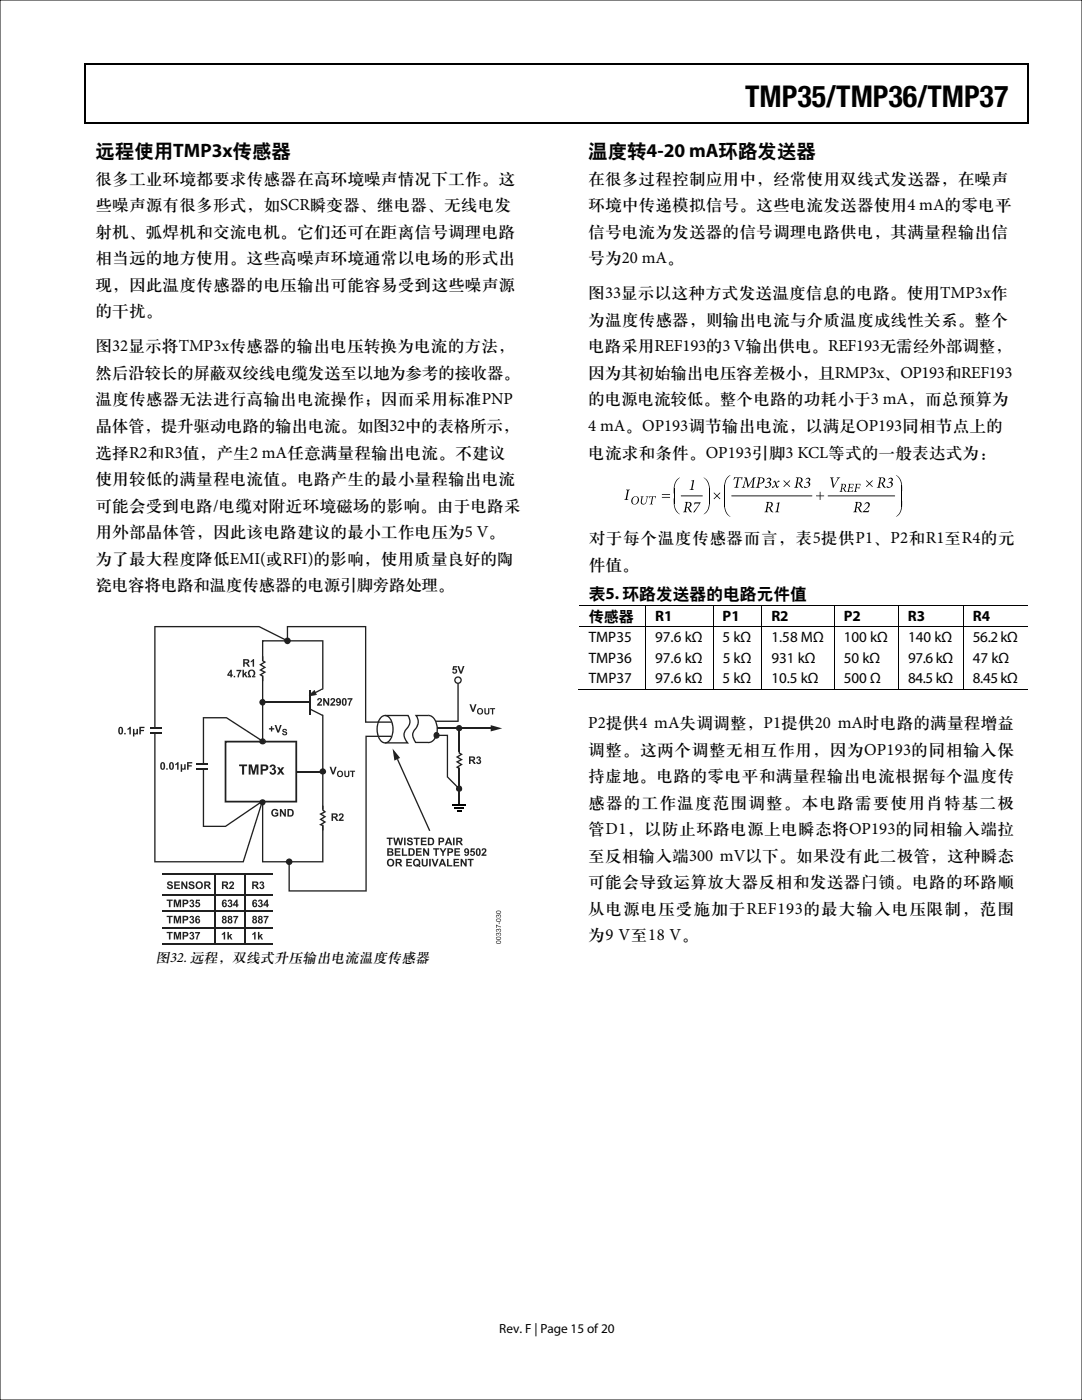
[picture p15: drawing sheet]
<svg xmlns="http://www.w3.org/2000/svg" width="216mm" height="279mm" viewBox="0 0 216 279" stroke-linecap="round" stroke-linejoin="round" font-family="sans-serif">
<defs><g id="words">
<text font-size="6" x="148.7" y="21.3">TMP35/TMP36/TMP37</text>
<g font-size="3.9" fill="#090103">
<text x="19" y="31.3">远程使用TMP3x传感器</text>
<text x="117.4" y="31.3">温度转4-20 mA环路发送器</text>
</g>
<g font-size="3.4" fill="#090103">
<text x="19" y="36.6">很多工业环境都要求传感器在高环境噪声情况下工作。这</text>
<text x="19" y="41.9">些噪声源有很多形式，如SCR瞬变器、继电器、无线电发</text>
<text x="117.4" y="36.6">在很多过程控制应用中，经常使用双线式发送器，在噪声</text>
<text x="117.4" y="41.9">环境中传递模拟信号。这些电流发送器使用4 mA的零电平</text>
<text x="19" y="47.2">射机、弧焊机和交流电机。它们还可在距离信号调理电路</text>
<text x="117.4" y="47.2">信号电流为发送器的信号调理电路供电，其满量程输出信</text>
<text x="19" y="52.5">相当远的地方使用。这些高噪声环境通常以电场的形式出</text>
<text x="117.4" y="52.5">号为20 mA。</text>
<text x="19" y="57.8">现，因此温度传感器的电压输出可能容易受到这些噪声源</text>
<text x="117.4" y="59.6">图33显示以这种方式发送温度信息的电路。使用TMP3x作</text>
<text x="19" y="63.1">的干扰。</text>
<text x="117.4" y="64.8">为温度传感器，则输出电流与介质温度成线性关系。整个</text>
<text x="19" y="70.1">图32显示将TMP3x传感器的输出电压转换为电流的方法，</text>
<text x="117.4" y="70.1">电路采用REF193的3 V输出供电。REF193无需经外部调整，</text>
<text x="19" y="75.4">然后沿较长的屏蔽双绞线电缆发送至以地为参考的接收器。</text>
<text x="117.4" y="75.4">因为其初始输出电压容差极小，且RMP3x、OP193和REF193</text>
<text x="19" y="80.7">温度传感器无法进行高输出电流操作；因而采用标准PNP</text>
<text x="117.4" y="80.7">的电源电流较低。整个电路的功耗小于3 mA，而总预算为</text>
<text x="19" y="86">晶体管，提升驱动电路的输出电流。如图32中的表格所示，</text>
<text x="117.4" y="86">4 mA。OP193调节输出电流，以满足OP193同相节点上的</text>
<text x="19" y="91.3">选择R2和R3值，产生2 mA任意满量程输出电流。不建议</text>
<text x="117.4" y="91.3">电流求和条件。OP193引脚3 KCL等式的一般表达式为：</text>
<text x="19" y="96.6">使用较低的满量程电流值。电路产生的最小量程输出电流</text>
<text x="19" y="101.9">可能会受到电路/电缆对附近环境磁场的影响。由于电路采</text>
<text x="19" y="107.2">用外部晶体管，因此该电路建议的最小工作电压为5 V。</text>
<text x="19" y="112.5">为了最大程度降低EMI(或RFI)的影响，使用质量良好的陶</text>
<text x="117.5" y="108.4">对于每个温度传感器而言，表5提供P1、P2和R1至R4的元</text>
<text x="117.5" y="113.7">件值。</text>
<text x="19" y="117.8">瓷电容将电路和温度传感器的电源引脚旁路处理。</text>
<text x="117.4" y="145.3">P2提供4 mA失调调整，P1提供20 mA时电路的满量程增益</text>
<text x="117.4" y="150.6">调整。这两个调整无相互作用，因为OP193的同相输入保</text>
<text x="117.4" y="155.9">持虚地。电路的零电平和满量程输出电流根据每个温度传</text>
<text x="117.4" y="161.2">感器的工作温度范围调整。本电路需要使用肖特基二极</text>
<text x="117.4" y="166.5">管D1，以防止环路电源上电瞬态将OP193的同相输入端拉</text>
<text x="117.4" y="171.8">至反相输入端300 mV以下。如果没有此二极管，这种瞬态</text>
<text x="117.4" y="177.1">可能会导致运算放大器反相和发送器闩锁。电路的环路顺</text>
<text x="117.4" y="182.4">从电源电压受施加于REF193的最大输入电压限制，范围</text>
<text x="117.4" y="187.7">为9 V至18 V。</text>
</g>
<text font-size="3.3" x="117.5" y="119.5">表5. 环路发送器的电路元件值</text>
<g font-size="3">
<text x="117.5" y="123.9">传感器</text>
<text x="130.7" y="123.9">R1</text>
<text x="144.2" y="123.9">P1</text>
<text x="153.9" y="123.9">R2</text>
<text x="168.4" y="123.9">P2</text>
<text x="181.2" y="123.9">R3</text>
<text x="194.1" y="123.9">R4</text>
<text x="117.5" y="128.2">TMP35</text>
<text x="130.7" y="128.2">97.6 kΩ</text>
<text x="144.2" y="128.2">5 kΩ</text>
<text x="153.9" y="128.2">1.58 MΩ</text>
<text x="168.4" y="128.2">100 kΩ</text>
<text x="181.2" y="128.2">140 kΩ</text>
<text x="194.1" y="128.2">56.2 kΩ</text>
<text x="117.5" y="132.3">TMP36</text>
<text x="117.5" y="136.4">TMP37</text>
<text x="130.7" y="136.4">97.6 kΩ</text>
<text x="130.7" y="132.3">97.6 kΩ</text>
<text x="144.2" y="136.4">5 kΩ</text>
<text x="144.2" y="132.3">5 kΩ</text>
<text x="153.9" y="136.4">10.5 kΩ</text>
<text x="153.9" y="132.3">931 kΩ</text>
<text x="168.4" y="136.4">500 Ω</text>
<text x="168.4" y="132.3">50 kΩ</text>
<text x="181.2" y="136.4">84.5 kΩ</text>
<text x="181.2" y="132.3">97.6 kΩ</text>
<text x="194.1" y="136.4">8.45 kΩ</text>
<text x="194.1" y="132.3">47 kΩ</text>
</g>
<text font-size="2.9" x="31.1" y="191.9">图32. 远程，双线式升压输出电流温度传感器</text>
<text font-size="2.6" x="99.6" y="266">Rev. F | Page 15 of 20</text>
</g></defs>
<g fill="#000">
<path d="M16.9 12.7h.2v1h-.2zM205.1 12.7h.2v1h-.2zM205.1 12.7h.2v.3h-.2zM82.3 24.4h.2v.3h-.2zM205.1 24.4h.2v.3h-.2zM124.9 97.7h.8l-.3 .2-.3 1.5v.2l.3 .2h-.9l.3-.2 .3-1.5 .1-.2zM135.1 95.7l.6-.4a2.61 2.61 0 0 0-1.1 2.3v.9h-.2a3.6 3.6 0 0 1 .7-2.8zM135.9 98.9l4.3 .1-4.3 .1zM137.9 95.9l.6-.1-.3 1.8 .3 .2h-.9l.3-.2 .3-1.4v-.2zM141.5 99.5h.1a3.6 3.6 0 0 1-.6 2.8l-.6 .3a2.6 2.6 0 0 0 1.1-2.3zM140.4 95.3a2.23 2.23 0 0 1 1.2 2.4v.8h-.1a3.1 3.1 0 0 0-1.1-3.2zM142.4 98.4l.1-.1 .6 .6 .5-.6 .1 .1-.5 .6 .5 .5-.1 .1-.5-.5-.6 .5-.1-.1 .6-.5z"/>
<path d="M145.2 95.2l.6-.4a2.61 2.61 0 0 0-1.1 2.4v.8h-.2a3.6 3.6 0 0 1 .7-2.8zM145.9 98.9l16.2 .1-16.1 .1zM156.4 95.8l.6 .6 .6-.6 .1 .2-.6 .5 .6 .6-.1 .1-.6-.6-.6 .6-.1-.1 .6-.6-.6-.5zM163.6 98.1h.1v.8h.8v.1h-.8v.8h-.1v-.8h-.8v-.1h.8zM165.2 98.9l13.4 .1-13.4 .1zM172.9 95.8l.6 .6 .6-.6 .1 .2-.6 .5 .6 .6-.1 .1-.6-.6-.6 .6-.1-.1 .6-.6-.6-.5zM179.9 100h.1a3.6 3.6 0 0 1-.7 2.8l-.5 .3a2.6 2.6 0 0 0 1.1-2.3zM178.8 94.8a2.23 2.23 0 0 1 1.2 2.4v.8h-.1a3.1 3.1 0 0 0-1.1-3.2zM134.4 99.5h.2a3.1 3.1 0 0 0 1.1 3.1 2.23 2.23 0 0 1-1.3-2.3zM144.5 100h.2a3.1 3.1 0 0 0 1.1 3.1 2.23 2.23 0 0 1-1.3-2.3z"/>
<path d="M126.2 99.3a.81 .81 0 0 0 .3 1.4 .81 .81 0 0 0 1-1 .71 .71 0 0 0-.5-.7 .71 .71 0 0 0-.8 .3zM126.6 99.2l.2-.1a.75 .75 0 0 1 .4 .9 .75 .75 0 0 1-.8 .5 .96 .96 0 0 1 .2-1.3zM127.8 99.1l.2 .2a1.19 1.19 0 0 0 0 1.3 .76 .76 0 0 0 .8-.1 .76 .76 0 0 0 .3-.8l.1-.4 .2-.2h-.5l.2 .2-.1 .6a.59 .59 0 0 1-.8 .6 1.09 1.09 0 0 1 .2-1.4zM129.6 99l-.1 .4 .3-.2 .3-.1-.2 1.3-.3 .3h.7l-.2-.2 .2-1.4 .4 .1 .1 .2 .1-.4z"/>
<path d="M132.1 98.6v.1h1.6v-.1zM132.1 99.2v.1h1.6v-.1z"/>
<path d="M158.8 95.3l.2 .2v.2l-.3 1.4-.3 .2h.8l-.2-.2v-.2l.1-.5 .3 .1a.9 .9 0 0 0 .9 .8l-.6-.9a.55 .55 0 0 0 .5-.6 .55 .55 0 0 0-.7-.5zM159.4 95.4a.49 .49 0 0 1 .5 .6 .49 .49 0 0 1-.8 .3zM160.9 95.5l-.1 .3 .4-.3 .2 .1v.4l-.6 .3 .5 .2a.51 .51 0 0 1-.1 .6 .51 .51 0 0 1-.7-.1l-.1 .1a.48 .48 0 0 0 .4 .3 .48 .48 0 0 0 .5-.2 .54 .54 0 0 0 .4-.5 .54 .54 0 0 0-.4-.5 .44 .44 0 0 0 .3-.7 .44 .44 0 0 0-.7 0zM146.5 95.2l-.1 .6 .3-.4h.5l-.4 1.7-.3 .2h.9l-.3-.2 .3-1.7h.5l.2 .4 .1-.6zM148.5 95.3l.2 .2v.2l-.4 1.4-.3 .2h.7l-.2-.2 .3-1.5 .4 1.7 1.1-1.7-.3 1.5-.2 .2h.8l-.3-.2 .2-1.4 .4-.4h-.5l-1 1.6-.4-1.6zM151.2 95.3l.2 .2v.2l-.3 1.4-.3 .2h.8l-.2-.2 .1-.7a.67 .67 0 0 0 .9-.2 .67 .67 0 0 0-.2-.9zM151.7 95.5l.1-.1a.51 .51 0 0 1 .4 .6 .51 .51 0 0 1-.7 .3zM153.1 95.5l-.1 .3 .4-.3 .2 .1v.4l-.6 .3 .5 .2a.51 .51 0 0 1-.1 .6 .51 .51 0 0 1-.7-.1l-.1 .1a.48 .48 0 0 0 .4 .3 .48 .48 0 0 0 .5-.2 .54 .54 0 0 0 .4-.5 .54 .54 0 0 0-.4-.5 .44 .44 0 0 0 .3-.7 .44 .44 0 0 0-.7 0zM154.4 96.1l-.2 .2 .3-.2 .1 .2a.55 .55 0 0 1-.4 .8l-.2 .1 .2 .2 .5-.6 .4 .6 .4-.4-.3 .2-.3-.7 .3-.3h.3v-.2h-.2l-.4 .4-.2-.4z"/>
<path d="M167.8 96.6l.1 .3-.2 1.1-.2 .2h.6l-.1-.3v-.4h.2a.58 .58 0 0 0 .7 .6l-.5-.7a.43 .43 0 0 0 .4-.5 .43 .43 0 0 0-.5-.3zM168.2 96.7v-.1a.39 .39 0 0 1 .4 .5 .39 .39 0 0 1-.6 .3zM169.3 96.6l.1 .3-.2 1-.2 .3h1.1l.2-.4a.57 .57 0 0 1-.9 .2l.1-.6h.4l.1 .2 .1-.5-.6 .2 .1-.5a.36 .36 0 0 1 .4-.2 .36 .36 0 0 1 .3 .3v-.3zM170.6 96.6l.2 .3-.2 1-.3 .3h.7l-.2-.2 .1-.6h.4l.1 .2 .1-.5-.6 .2 .1-.6a.36 .36 0 0 1 .4-.1 .36 .36 0 0 1 .3 .3v-.3z"/>
<path d="M175.3 95.3l.2 .2v.2l-.3 1.4-.3 .2h.8l-.2-.2v-.2l.1-.5 .3 .1a.9 .9 0 0 0 .9 .8l-.6-.9a.55 .55 0 0 0 .5-.6 .55 .55 0 0 0-.7-.5zM175.8 95.4a.49 .49 0 0 1 .6 .6 .49 .49 0 0 1-.8 .3zM177.4 95.5l-.1 .3 .4-.3 .2 .1-.1 .4-.5 .3 .5 .2a.51 .51 0 0 1-.2 .6 .51 .51 0 0 1-.6-.1l-.1 .1a.48 .48 0 0 0 .4 .3 .48 .48 0 0 0 .5-.2 .54 .54 0 0 0 .4-.5 .54 .54 0 0 0-.4-.5 .44 .44 0 0 0 .3-.7 .44 .44 0 0 0-.7 0zM165.6 95.3l.2 .2 .5 1.9a5.3 5.3 0 0 1 1.4-2.1h-.7l.2 .1-.1 .2-.7 1.4-.3-1.5 .3-.2z"/>
<path d="M136.7 100.2l.2 .2v.2l-.3 1.4-.3 .2h.8l-.2-.2v-.2l.1-.5 .2 .1a.9 .9 0 0 0 .9 .8l-.6-.9a.55 .55 0 0 0 .5-.7 .55 .55 0 0 0-.6-.4zM137.2 100.3a.49 .49 0 0 1 .5 .6 .49 .49 0 0 1-.7 .3zM138.6 100.3v.4l.1-.2h.9l-1.3 1.8 .3-.1 1.2-1.9z"/>
<path d="M152.9 100.2l.2 .2v.2l-.3 1.4-.3 .2h.8l-.2-.2v-.2l.1-.5 .2 .1a.9 .9 0 0 0 .9 .8l-.6-.9a.55 .55 0 0 0 .5-.7 .55 .55 0 0 0-.6-.4zM153.4 100.3a.49 .49 0 0 1 .5 .6 .49 .49 0 0 1-.7 .3zM155 100.4l.2 .1v.2l-.3 1.3-.3 .2h.9l-.3-.2 .3-1.8z"/>
<path d="M170.6 100.2l.2 .2v.2l-.3 1.4-.3 .2h.8l-.2-.2v-.2l.1-.5 .3 .1a.9 .9 0 0 0 .9 .8l-.6-.9a.55 .55 0 0 0 .5-.7 .55 .55 0 0 0-.7-.4zM171.1 100.3a.49 .49 0 0 1 .6 .6 .49 .49 0 0 1-.8 .3zM172.7 100.4l-.2 .2h.1a.36 .36 0 0 1 .4-.2 .36 .36 0 0 1 .3 .4l-.2 .4-1 1h1.2l.1-.4-.2 .2h-.7l.7-.7a.57 .57 0 0 0 .3-.8 .57 .57 0 0 0-.8-.1z"/>
</g>
<path d="M16.9 12.8h188.2M17 13.7v11M205.2 13.7v11M16.9 24.5h188.2" fill="none" stroke="#000" stroke-width=".25"/>
<path d="M30.9 124.4h7.8" fill="none" stroke="#fff" stroke-width=".26"/>
<path d="M0 0h215.9v279.4h-215.9z" fill="none" stroke="#0a0204" stroke-width=".2"/>
<g fill="none" stroke="#000" stroke-width=".2">
<path d="M134.5 97.3v3.2M141.6 97.3v3.2M144.6 96.8v4.3M179.9 96.8v4.3M115.3 137.6h13.4M115.6 120.8h89.4M115.6 125.1h89.4M128.8 120.9v4.1M128.8 125.2v12.5M128.9 137.6h13.3M142.3 120.9v4.1M142.3 125.2v12.5"/>
<path d="M142.4 137.6h9.5M152 120.9v4.1M152 125.2v12.5M152.1 137.6h14.3M166.5 120.9v4.1M166.5 125.2v12.5M166.5 137.6h12.7M179.3 120.9v4.1M179.3 125.2v12.5M179.4 137.6h12.7M192.2 120.9v4.1M192.2 125.2v12.5"/>
<path d="M192.3 137.6h12.8"/>
</g>
<g fill="#231f20">
<path d="M30.8 124.9h20.9l5.7 2.9-.1 .2-5.6-2.8h-20.7v46.7h17.4l3.8-12 .3 .1-3.9 12.1h-17.8z"/>
<path d="M52.3 127.8l.2 .1v44h11.8v-43.9h-11.9l.1-.1-.1-.1h12.1v44.3h-12.2z"/>
</g>
<path d="M61.8 137.7v4.9" fill="none" stroke="#231f20" stroke-width=".26"/>
<g fill="#231f20">
<path d="M61.7 138.7l2.6-1.3 .1 .2-2.6 1.3z"/>
<path d="M61.8 141.3l2.7 1.4-.1 .2-2.7-1.3z"/>
<path d="M61.6 138.7l1.1-1-1 1 .1 .2 1.3-.3-.3-.9 .4 .9-1.4 .3z"/>
</g>
<path d="M61.7 138.7l1-.9 .5 .8-1.4 .3z" fill-rule="evenodd" fill="#231f20"/>
<path d="M64.1 137.8l.6-.3v5.2l-.6-.3z" fill-rule="evenodd" fill="#fff"/>
<path d="M40.5 143.1h4.7l7.1 4.6-.1 .2-7-4.5h-4.5v21.4h4.3l7.2-4.9 .1 .2-7.3 4.9h-4.5z" fill="#231f20"/>
<path d="M45 148h14.1v12h-14.1z" fill="#fff"/>
<path d="M44.8 147.8l.4 .2v11.8h13.7v-11.6h-13.9v-.2h.2h-.2v-.2h14.3v12.4h-14.5z" fill="#231f20"/>
<path d="M59.1 154h5.2" fill="none" stroke="#231f20" stroke-width=".26"/>
<g fill="#231f20">
<path d="M57.2 124.9h15.9v19.1h5.1v.2h-5.4v-19h-15.3v2.3h-.3z"/>
<path d="M72.9 146.8h5.2v.3h-4.9v30.8h-15.6v-5.9h.2v5.7h15.1z"/>
<path d="M87.1 146.6h2.3v8.4l2.4 2.4-.2 .2-2.5-2.5v-8.2h-2z"/>
<path d="M91.3 136.4h.2v7.7h-4.5v-.3h4.3z"/>
</g>
<path d="M87.3 145.4h10.6" fill="none" stroke="#231f20" stroke-width=".26"/>
<path d="M97.9 144.7l2.3 .7-2.3 .6z" fill="#231f20"/>
<g fill="#231f20">
<path d="M75.9 143.1a1.26 1.26 0 0 1 2.2 .4l.4 1.5 .1 .5h-.3a2.29 2.29 0 0 0-1.5-2.6l-.1 .1a3.2 3.2 0 0 0-1 4.1 1.14 1.14 0 0 0 1 1 1.14 1.14 0 0 0 1.2-.9l.4-1.7h.3a2.52 2.52 0 0 1-1.8 2.9 2.18 2.18 0 0 1-1.7-2.3 3.8 3.8 0 0 1 .8-3z"/>
<path d="M76.8 142.7h4.6a2.07 2.07 0 0 1-.2 2.9l-.1-.1 .1 .1a1.78 1.78 0 0 0 .2 2.6l.2 .2h-4.8v-.3h4.5l-.1 .2a2.11 2.11 0 0 1 .1-3.2l.4-1.1-.4-1.1 .1-.1v.1h-4.6z"/>
<path d="M84.7 143.1a1.3 1.3 0 0 1 2.2 .4l.5 1.6v.4h-.3a2.48 2.48 0 0 0-1.5-2.6l-.2 .1a3.1 3.1 0 0 0-1.1 3.7 1.25 1.25 0 0 0 .7 1.2 1.25 1.25 0 0 0 1.4-.3l.5-.9 .2-1.2h.3a2.59 2.59 0 0 1-1.8 2.8 2.41 2.41 0 0 1-1.7-2.8l.1-1.3z"/>
</g>
<path d="M83.6 142.9h2v5.2h-2z" fill="#fff"/>
<g fill="#231f20">
<path d="M79.2 151.6l.2-.1 6.5 14.3-.3 .1z"/>
<path d="M77.2 167.2v.2h.4v1.3h.3v-1.3h.5v-.2zM78.4 167.2l.4 1.5h.3l.3-1.1 .3 1.1h.4l.3-1.5h-.3l-.2 1-.3-1h-.3l-.3 1-.2-1zM80.6 167.2v1.5h.3v-1.5zM81.4 167.3a.52 .52 0 0 0-.1 .6 .52 .52 0 0 0 .7 .2l.1 .1a.3 .3 0 0 1-.3 .3 .3 .3 0 0 1-.3-.3h-.3a.57 .57 0 0 0 .7 .6 .57 .57 0 0 0 .3-1l-.7-.2a.26 .26 0 0 1 .3-.2 .26 .26 0 0 1 .3 .2h.3a.62 .62 0 0 0-1-.3zM82.5 167.2v.2h.5v1.3h.3v-1.3h.4v-.2zM84 167.2v1.5h1.1v-.3h-.8v-.4h.7v-.2h-.7v-.4h.8v-.2zM85.4 167.2v1.5h.5a.76 .76 0 0 0 .7-.8 .76 .76 0 0 0-.7-.7zM85.7 167.4a.52 .52 0 0 1 .6 .5 .52 .52 0 0 1-.6 .5zM87.5 167.2v1.5h.3v-.6a.53 .53 0 0 0 .8-.3 .53 .53 0 0 0-.6-.6zM87.8 167.4a.32 .32 0 0 1 .4 0 .32 .32 0 0 1 .1 .4l-.5 .1zM89.3 167.2l-.5 1.5h.3l.1-.4h.6l.1 .4h.4l-.6-1.5zM89.5 167.5l.2 .6h-.4zM90.4 167.2v1.5h.3v-1.5zM91 167.2v1.5h.3v-.6h.3l.4 .6h.4l-.5-.7a.44 .44 0 0 0 .3-.5 .44 .44 0 0 0-.5-.3zM91.3 167.4l.6 .1a.19 .19 0 0 1 0 .2 .19 .19 0 0 1-.2 .1h-.4z"/>
<path d="M77.3 169.3v1.5h.5a.47 .47 0 0 0 .6-.2 .47 .47 0 0 0-.2-.6 .4 .4 0 0 0 .2-.5 .4 .4 0 0 0-.5-.2zM77.6 169.5h.3a.18 .18 0 0 1 .3 .2 .18 .18 0 0 1-.3 .2h-.3zM77.6 170.1h.4a.2 .2 0 0 1 .2 .2 .2 .2 0 0 1-.2 .2h-.4zM78.8 169.3v1.5h1.1v-.3h-.8v-.4h.7v-.2h-.7v-.4h.8v-.2zM80.2 169.3v1.5h1.1v-.3h-.8v-1.2zM81.5 169.3v1.5h.6a.76 .76 0 0 0 .7-.8 .76 .76 0 0 0-.7-.7zM81.8 169.5a.52 .52 0 0 1 .7 .5 .52 .52 0 0 1-.7 .5zM83 169.3v1.5h1.2v-.3h-.9v-.4h.8v-.2h-.8v-.4h.8v-.2zM84.4 169.3v1.5h.3v-1l.6 1h.3v-1.5h-.3v1l-.6-1zM86.4 169.3v.2h.5v1.3h.3v-1.3h.4v-.2zM87.7 169.3l.5 .9v.6h.4v-.6l.5-.9h-.3l-.4 .6-.4-.6zM89.3 169.3v1.5h.3v-.6a.53 .53 0 0 0 .8-.3 .53 .53 0 0 0-.6-.6zM89.6 169.5a.32 .32 0 0 1 .3 0 .32 .32 0 0 1 .2 .4l-.5 .1zM90.7 169.3v1.5h1.1v-.3h-.8v-.4h.7v-.2h-.7v-.4h.8v-.2zM92.7 169.4a.47 .47 0 0 0 0 .7 .47 .47 0 0 0 .6 .1l-.1 .4-.6-.1a.53 .53 0 0 0 .7 .3 .53 .53 0 0 0 .3-.8 .56 .56 0 0 0-.2-.6 .56 .56 0 0 0-.7 0zM92.9 169.8a.26 .26 0 0 1 .5 0 .26 .26 0 0 1-.5 0zM94 169.3l-.2 .8h.2a.25 .25 0 0 1 .4 0 .25 .25 0 0 1 0 .3 .25 .25 0 0 1-.3 .1l-.3-.1a.51 .51 0 0 0 .6 .4 .51 .51 0 0 0 .4-.6 .51 .51 0 0 0-.7-.4l.1-.2h.5v-.3zM95.1 169.4a.92 .92 0 0 0 .3 1.4 .85 .85 0 0 0 .5-.7 .85 .85 0 0 0-.5-.8zM95.3 169.6l.1-.1a.76 .76 0 0 1 0 1.1l-.2-.3zM96.2 169.4l-.1 .3 .3 .1a.23 .23 0 0 1 .2-.3 .23 .23 0 0 1 .2 .2 .23 .23 0 0 1-.2 .3l-.6 .8h1.1v-.3h-.6l.1-.1a.54 .54 0 0 0 .4-.7 .54 .54 0 0 0-.8-.3z"/>
<path d="M77.1 172.2a.8 .8 0 0 0 1.6 0 .8 .8 0 0 0-1.6 0zM77.6 171.8a.47 .47 0 0 1 .8 .4 .47 .47 0 0 1-.8 .3l-.1-.3zM78.9 171.4v1.5h.3v-.6l.4 .1 .3 .5h.4l-.5-.7a.44 .44 0 0 0 .4-.5 .44 .44 0 0 0-.6-.3zM79.2 171.7h.6a.19 .19 0 0 1 .1 .2 .19 .19 0 0 1-.3 .1h-.4zM81.1 171.4v1.5h1.1v-.2h-.8v-.5h.7v-.2h-.7v-.3h.8v-.3zM82.6 171.6a.79 .79 0 0 0-.1 1 .79 .79 0 0 0 1 .3l.3 .2 .1-.2-.2-.2a.79 .79 0 0 0 0-1.1 .79 .79 0 0 0-1.1 0zM82.8 171.8a.5 .5 0 0 1 .7 .1 .5 .5 0 0 1-.1 .7l-.2-.2-.1 .2 .2 .1a.51 .51 0 0 1-.6-.3 .51 .51 0 0 1 .1-.6zM84.1 171.4v.8a.62 .62 0 0 0 .7 .7 .62 .62 0 0 0 .5-.7v-.8h-.3v.8a.32 .32 0 0 1-.3 .5 .32 .32 0 0 1-.3-.5v-.8zM85.6 171.4v1.5h.3v-1.5zM86.1 171.4l.5 1.5h.4l.5-1.5h-.3l-.4 1.1-.4-1.1zM88.1 171.4l-.6 1.5h.3l.2-.3h.6l.1 .3h.3l-.6-1.5zM88.3 171.8l.2 .5h-.4zM89.2 171.4v1.5h1.1v-.2h-.8v-1.3zM90.5 171.4v1.5h1.1v-.2h-.8v-.5h.8v-.2h-.8v-.3h.8v-.3zM91.9 171.4v1.5h.3v-1l.6 1h.3v-1.5h-.3v1l-.6-1zM93.3 171.4v.3h.5v1.2h.3v-1.2h.4v-.3z"/>
</g>
<path d="M78.3 149.4l1.5 1.9-1.1 .5z" fill="#231f20"/>
<path d="M52.5 140.2h9.1M91.7 145.4v15.4" fill="none" stroke="#231f20" stroke-width=".26"/>
<g fill="#fff">
<path d="M30.3 145.4h1.3v.8h-1.3z"/>
<path d="M30.2 145.3h1.5v1.1h-1.5l.1-.3h1.2v-.5h-1.1v.6l-.1-.1-.1 .1z"/>
</g>
<path d="M29.8 146.3h2.4M29.8 145.4h2.4" fill="none" stroke="#231f20" stroke-width=".26"/>
<path d="M47.7 152.6v.3h.6v1.7h.4v-1.7h.6v-.3zM49.6 152.6v2h.4v-1.6l.4 1.6h.4l.4-1.6v1.6h.4v-2h-.6l-.4 1.3-.4-1.3zM52 152.6v2h.4v-.8a.75 .75 0 0 0 .9-.1 .75 .75 0 0 0 .1-.9l-.4-.2zM52.4 152.9a.42 .42 0 0 1 .5 0 .42 .42 0 0 1 .2 .5l-.7 .1zM54 152.7l-.2 .4h.4a.25 .25 0 0 1 .2-.2 .25 .25 0 0 1 .2 .3 .25 .25 0 0 1-.3 .2v.3a.31 .31 0 0 1 .4 .1 .31 .31 0 0 1-.2 .4 .31 .31 0 0 1-.4-.2l-.3 .1a.63 .63 0 0 0 .9 .5 .63 .63 0 0 0 0-1.1 .55 .55 0 0 0 .1-.8 .55 .55 0 0 0-.8 0zM55.3 153.1l.5 .7-.6 .8h.5l.3-.5 .3 .5h.5l-.6-.8 .5-.7h-.4l-.3 .4-.3-.4z" fill="#231f20"/>
<g fill="#fff">
<path d="M39.6 152.5h1.4v.8h-1.4z"/>
<path d="M39.5 152.4h1.6v1h-1.6l.1-.2h1.2v-.6h-1v.7l-.2-.1-.1 .1z"/>
</g>
<path d="M39.2 153.4h2.4M39.2 152.4h2.4" fill="none" stroke="#231f20" stroke-width=".26"/>
<g fill="#231f20">
<path d="M49.7 133.8a.73 .73 0 0 1 1.1 .1 .73 .73 0 0 1-.3 1.1l.5-.1v.3h-.7v-.3a.55 .55 0 0 0 .3-.6 .55 .55 0 0 0-.6-.4 .62 .62 0 0 0 .1 1v.3h-.7v-.3l.5 .1a.7 .7 0 0 1-.2-1.2z"/>
<path d="M65.8 153h.3l.4 1.2 .3-1.2h.4l-.6 1.5h-.3z"/>
<path d="M56.4 145.5h.6l.3 .3h-.3a.2 .2 0 0 0-.2-.1 .2 .2 0 0 0-.2 .2 .51 .51 0 0 1 .6 .2 .51 .51 0 0 1 0 .6l-.4 .1a.46 .46 0 0 1-.5-.5h.2a.24 .24 0 0 0 .3 .3 .24 .24 0 0 0 .2-.3 .48 .48 0 0 1-.5-.2 .48 .48 0 0 1-.1-.6z"/>
<path d="M93.7 140.5h.3l.4 1.2 .4-1.2h.3l-.6 1.6h-.3z"/>
<path d="M66.2 162.3v1.5h.3v-.6l.3 .1 .3 .5h.4l-.5-.6a.44 .44 0 0 0 .4-.6 .44 .44 0 0 0-.6-.3zM66.5 162.6h.5a.19 .19 0 0 1 .1 .2 .19 .19 0 0 1-.2 .2h-.4zM67.7 162.4l-.1 .4h.3a.23 .23 0 0 1 .2-.2 .23 .23 0 0 1 .2 .2 .23 .23 0 0 1-.2 .2l-.5 .8h1v-.2h-.6l.1-.2a.54 .54 0 0 0 .4-.7 .54 .54 0 0 0-.8-.3z"/>
<path d="M48.5 131.5v1.6h.3v-.7l.3 .1 .4 .6h.4l-.5-.7a.44 .44 0 0 0 .3-.5 .44 .44 0 0 0-.5-.4zM48.8 131.8h.6a.19 .19 0 0 1 0 .3 .19 .19 0 0 1-.2 .1h-.4zM50 131.9v.3l.4-.2v1.1h.3v-1.6h-.2z"/>
<path d="M46 133.7l-.6 .9v.3h.6v.3h.3l.1-.6h-.1v-.9zM46 134.1v.5h-.4zM46.6 134.9v.3h.3v-.3zM47.2 133.7v.3h.6l-.4 1v.2h.3l.5-1.5zM48.4 133.7v1.5h.3l.1-.5 .3 .5h.3l-.4-.7 .4-.4h-.4l-.3 .4v-.8z"/>
<path d="M67.2 154.4a.65 .65 0 0 0 1.3 0 .65 .65 0 0 0-1.3 0zM67.4 154.5a.41 .41 0 0 1 .8 0 .41 .41 0 0 1-.8 0zM68.7 153.8v.7a.51 .51 0 0 0 .5 .6 .51 .51 0 0 0 .5-.6v-.7h-.2v.7a.27 .27 0 0 1-.3 .4 .27 .27 0 0 1-.2-.4v-.7zM69.8 153.8v.2h.4v1.1h.3v-1.1h.3v-.2z"/>
<path d="M23.7 145.2a.92 .92 0 0 0 .4 1.4 .85 .85 0 0 0 .5-.8 .85 .85 0 0 0-.5-.8zM24 145.3h.1a.76 .76 0 0 1-.1 1l-.1-.3zM24.8 146.3v.3h.3v-.3zM25.4 145.4v.3l.4-.2v1.1h.3v-1.6h-.2zM26.5 145.5v1.5h.3v-.6a.23 .23 0 0 0 .2 .2 .23 .23 0 0 0 .3-.2v.2h.2v-1.1h-.3v.6a.2 .2 0 0 1-.2 .3 .2 .2 0 0 1-.2-.3v-.6zM27.8 145v1.6h.3v-.7h.6v-.2h-.6v-.4h.7v-.3z"/>
<path d="M63.4 139.4l-.1 .4h.3a.23 .23 0 0 1 .2-.2 .23 .23 0 0 1 .2 .2 .23 .23 0 0 1-.2 .2l-.6 .8h1.1v-.2h-.6l.1-.2a.54 .54 0 0 0 .4-.7 .54 .54 0 0 0-.8-.3zM64.5 139.3v1.5h.3v-1l.6 1h.3v-1.5h-.3v1l-.6-1zM66.1 139.4l-.2 .4h.3a.23 .23 0 0 1 .2-.2 .23 .23 0 0 1 .3 .2 .23 .23 0 0 1-.2 .2l-.6 .8h1v-.2h-.6l.1-.2a.54 .54 0 0 0 .5-.7 .54 .54 0 0 0-.8-.3zM67.2 139.4a.47 .47 0 0 0-.1 .7 .47 .47 0 0 0 .6 .1l-.1 .4-.5-.1a.53 .53 0 0 0 .7 .3 .53 .53 0 0 0 .2-.7 .56 .56 0 0 0-.2-.7 .56 .56 0 0 0-.6 0zM67.3 139.8a.26 .26 0 0 1 .5 0 .26 .26 0 0 1-.5 0zM68.3 139.5a.92 .92 0 0 0 .4 1.4 .85 .85 0 0 0 .5-.8 .85 .85 0 0 0-.5-.8zM68.6 139.6l.1-.1a.76 .76 0 0 1-.1 1.1l-.1-.3zM69.3 139.3v.3h.7l-.4 1-.1 .2h.3l.5-1.5z"/>
<path d="M32.1 152.2a.92 .92 0 0 0 .4 1.4 .85 .85 0 0 0 .5-.7 .85 .85 0 0 0-.5-.8zM32.4 152.4l.1-.1a.76 .76 0 0 1-.1 1.1l-.1-.3zM33.2 153.3v.3h.3v-.3zM33.9 152.2a.92 .92 0 0 0 .3 1.4 .85 .85 0 0 0 .5-.7 .85 .85 0 0 0-.5-.8zM34.1 152.4l.1-.1a.76 .76 0 0 1 0 1.1l-.2-.3zM35 152.5v.2l.3-.2v1.1h.3v-1.5h-.2zM36.1 152.5v1.5h.2v-.5a.23 .23 0 0 0 .3 .1 .23 .23 0 0 0 .2-.1v.1h.3v-1.1h-.3v.7a.2 .2 0 0 1-.2 .2 .2 .2 0 0 1-.2-.2l-.1-.7zM37.3 152.1v1.5h.3v-.6h.7v-.3h-.7v-.3h.8v-.3z"/>
<path d="M54.3 161.6a.83 .83 0 0 0 .1 1.2 .83 .83 0 0 0 1.1 0v-.6h-.6v.2h.3a.39 .39 0 0 1-.3 .3 .39 .39 0 0 1-.4-.3 .45 .45 0 0 1 .1-.6 .45 .45 0 0 1 .6 .1h.3a.72 .72 0 0 0-1.2-.3zM55.8 161.5v1.5h.3v-1l.6 1h.3v-1.5h-.2v1l-.7-1zM57.3 161.5v1.5h.6a.76 .76 0 0 0 .7-.8 .76 .76 0 0 0-.7-.7zM57.7 161.7a.52 .52 0 0 1 .6 .5 .52 .52 0 0 1-.6 .5z"/>
<path d="M53.7 145.3v.3h.4v.4h.2v-.4h.4v-.3h-.4v-.4h-.2v.4zM54.8 144.7l.5 1.5h.4l.5-1.5h-.3l-.4 1.1-.4-1.1z"/>
<path d="M90.4 132.9l-.1 .8 .2 .1a.25 .25 0 0 1 .3-.1 .25 .25 0 0 1 .1 .4 .25 .25 0 0 1-.4 0l-.3-.1a.51 .51 0 0 0 .6 .5 .51 .51 0 0 0 .4-.7 .51 .51 0 0 0-.6-.3v-.3h.6v-.3zM91.3 132.9l.5 1.5h.3l.6-1.5h-.3l-.4 1.1-.4-1.1z"/>
<path d="M93.6 151v1.5h.3v-.7l.3 .1 .4 .6h.3l-.5-.7a.44 .44 0 0 0 .4-.5 .44 .44 0 0 0-.6-.3zM93.9 151.2h.5a.19 .19 0 0 1 .1 .3 .19 .19 0 0 1-.2 .1h-.4zM95.2 151.1l-.2 .2 .3 .1a.19 .19 0 0 1 .2-.2 .19 .19 0 0 1 .2 .2 .19 .19 0 0 1-.3 .2v.2a.23 .23 0 0 1 .3 .1 .23 .23 0 0 1-.1 .3 .23 .23 0 0 1-.3-.2l-.3 .1a.48 .48 0 0 0 .7 .4 .48 .48 0 0 0 0-.8 .41 .41 0 0 0 .1-.7 .41 .41 0 0 0-.6 .1z"/>
<path d="M95.1 141.9a.65 .65 0 0 0 1.3 0 .65 .65 0 0 0-1.3 0zM95.3 142a.45 .45 0 0 1 .9 0 .45 .45 0 0 1-.9 0zM96.6 141.3v.7a.51 .51 0 0 0 .6 .6 .51 .51 0 0 0 .5-.6v-.7h-.3v.7a.27 .27 0 0 1-.3 .4 .27 .27 0 0 1-.2-.4v-.7zM97.8 141.3v.2h.4v1.1h.2v-1.1h.4v-.2z"/>
<path d="M33.5 176a.52 .52 0 0 0 0 .6 .52 .52 0 0 0 .6 .2l.1 .1a.3 .3 0 0 1-.3 .3 .3 .3 0 0 1-.3-.3h-.3a.57 .57 0 0 0 .7 .6 .57 .57 0 0 0 .3-.9l-.7-.3a.26 .26 0 0 1 .3-.2 .26 .26 0 0 1 .3 .3l.3-.1a.62 .62 0 0 0-1-.3zM34.8 175.9v1.5h1.1v-.2h-.8v-.4h.7v-.3h-.7v-.3h.8v-.3zM36.2 175.9v1.5h.3v-1l.6 1h.3v-1.5h-.3v1l-.6-1zM37.8 176a.52 .52 0 0 0 0 .6 .52 .52 0 0 0 .6 .2l.1 .1a.3 .3 0 0 1-.3 .3 .3 .3 0 0 1-.3-.3h-.3a.57 .57 0 0 0 .8 .6 .57 .57 0 0 0 .2-.9l-.6-.3a.26 .26 0 0 1 .2-.2 .26 .26 0 0 1 .3 .3l.3-.1a.62 .62 0 0 0-1-.3zM38.9 176.7a.8 .8 0 0 0 1.6 0 .8 .8 0 0 0-1.6 0zM39.4 176.3a.47 .47 0 0 1 .8 .4 .47 .47 0 0 1-.7 .4l-.2-.4zM40.8 175.9v1.5h.3v-.6l.3 .1 .3 .5h.4l-.5-.6a.44 .44 0 0 0 .4-.6 .44 .44 0 0 0-.6-.3zM41.1 176.2h.5a.19 .19 0 0 1 .1 .2 .19 .19 0 0 1-.2 .1l-.4 .1zM44.3 175.9v1.5h.3v-.6l.3 .1 .4 .5h.3l-.5-.6a.44 .44 0 0 0 .4-.6 .44 .44 0 0 0-.6-.3zM44.6 176.2h.5a.19 .19 0 0 1 .1 .2 .19 .19 0 0 1-.2 .1l-.4 .1zM45.9 176l-.2 .4h.3a.23 .23 0 0 1 .2-.2 .23 .23 0 0 1 .3 .2 .23 .23 0 0 1-.2 .2l-.6 .8h1v-.2h-.6l.1-.2a.54 .54 0 0 0 .5-.7 .54 .54 0 0 0-.8-.3zM50.3 175.9v1.5h.3v-.6l.3 .1 .4 .5h.4l-.5-.6a.44 .44 0 0 0 .3-.6 .44 .44 0 0 0-.5-.3zM50.6 176.2h.6a.19 .19 0 0 1 0 .2 .19 .19 0 0 1-.2 .1l-.4 .1zM51.9 176l-.1 .3h.2a.19 .19 0 0 1 .2-.2 .19 .19 0 0 1 .2 .3 .19 .19 0 0 1-.3 .1v.2a.23 .23 0 0 1 .4 .1 .23 .23 0 0 1-.2 .3 .23 .23 0 0 1-.3-.1h-.3a.48 .48 0 0 0 .8 .4 .48 .48 0 0 0 0-.8 .41 .41 0 0 0 0-.6 .41 .41 0 0 0-.6 0z"/>
<path d="M33.3 179.5v.3h.4v1.2h.3v-1.2h.5v-.3zM34.7 179.5v1.5h.3v-1.1l.3 1.1h.3l.3-1.1v1.1h.2v-1.5h-.4l-.3 1.1-.3-1.1zM36.4 179.5v1.5h.3v-.5a.53 .53 0 0 0 .9-.4 .53 .53 0 0 0-.7-.6zM36.7 179.8a.32 .32 0 0 1 .4 0 .32 .32 0 0 1 .1 .3l-.5 .1zM37.9 179.6l-.1 .3 .3 .1a.19 .19 0 0 1 .2-.2 .19 .19 0 0 1 .1 .2 .19 .19 0 0 1-.2 .1l-.1 .3a.23 .23 0 0 1 .4 0 .23 .23 0 0 1-.1 .4 .23 .23 0 0 1-.3-.2h-.3a.48 .48 0 0 0 .7 .5 .48 .48 0 0 0 0-.9 .41 .41 0 0 0 .1-.6 .41 .41 0 0 0-.7 0zM39.1 179.6l-.1 .7 .2 .1a.25 .25 0 0 1 .4-.1 .25 .25 0 0 1 0 .4 .25 .25 0 0 1-.4 0h-.3a.51 .51 0 0 0 .6 .4 .51 .51 0 0 0 .4-.7 .51 .51 0 0 0-.6-.3v-.3h.6v-.2zM44.4 179.7a.76 .76 0 0 0-.2 .9 .76 .76 0 0 0 .8 .4 .48 .48 0 0 0 .3-.6 .48 .48 0 0 0-.7-.2l.1-.4 .5 .1-.2-.4zM44.5 180.6a.26 .26 0 0 1 .5 0 .26 .26 0 0 1-.5 0zM45.6 179.6l-.2 .3 .3 .1a.19 .19 0 0 1 .2-.2 .19 .19 0 0 1 .2 .2 .19 .19 0 0 1-.3 .1v.3a.23 .23 0 0 1 .3 0 .23 .23 0 0 1-.1 .4 .23 .23 0 0 1-.3-.2h-.3a.48 .48 0 0 0 .7 .5 .48 .48 0 0 0 0-.9 .41 .41 0 0 0 .1-.6 .41 .41 0 0 0-.6 0zM47.2 179.5l-.7 1v.2h.6v.3h.3l.2-.5h-.2v-1zM47.1 180v.5h-.3zM50.5 179.7a.76 .76 0 0 0-.2 .9 .76 .76 0 0 0 .7 .4 .48 .48 0 0 0 .3-.6 .48 .48 0 0 0-.7-.2l.2-.4 .5 .1-.3-.4zM50.6 180.6a.26 .26 0 0 1 .5 0 .26 .26 0 0 1-.5 0zM51.6 179.6l-.1 .3 .2 .1a.19 .19 0 0 1 .2-.2 .19 .19 0 0 1 .2 .2 .19 .19 0 0 1-.2 .1l-.1 .3a.23 .23 0 0 1 .4 0 .23 .23 0 0 1-.2 .4 .23 .23 0 0 1-.3-.2h-.3a.48 .48 0 0 0 .8 .5 .48 .48 0 0 0 0-.9 .41 .41 0 0 0 0-.6 .41 .41 0 0 0-.6 0zM53.2 179.5l-.7 1v.2h.7v.3h.3l.1-.5h-.1v-1zM53.2 180v.5h-.4z"/>
<path d="M33.3 182.8v.2h.4v1.3h.3v-1.3h.5v-.2zM34.7 182.8v1.5h.3v-1.2l.3 1.2h.3l.3-1.2v1.2h.2v-1.5h-.4l-.3 1-.3-1zM36.4 182.8v1.5h.3v-.6a.53 .53 0 0 0 .9-.3 .53 .53 0 0 0-.7-.6zM36.7 183a.32 .32 0 0 1 .4 0 .32 .32 0 0 1 .1 .4l-.5 .1zM37.9 182.9l-.1 .3h.3a.19 .19 0 0 1 .2-.2 .19 .19 0 0 1 .1 .2 .19 .19 0 0 1-.2 .2l-.1 .2a.23 .23 0 0 1 .4 .1 .23 .23 0 0 1-.1 .3 .23 .23 0 0 1-.3-.2l-.3 .1a.48 .48 0 0 0 .7 .4 .48 .48 0 0 0 0-.8 .41 .41 0 0 0 .1-.6 .41 .41 0 0 0-.7 0zM39.1 182.9a.76 .76 0 0 0-.2 .9 .76 .76 0 0 0 .7 .5 .48 .48 0 0 0 .3-.7 .48 .48 0 0 0-.7-.2l.2-.4 .5 .1-.3-.3zM39.2 183.8a.26 .26 0 0 1 .5 0 .26 .26 0 0 1-.5 0zM44.4 182.9l-.1 .3 .2 .3a.46 .46 0 0 0-.1 .7 .46 .46 0 0 0 .7 0 .46 .46 0 0 0-.1-.7 .42 .42 0 0 0 .1-.7 .42 .42 0 0 0-.7 .1zM44.6 183.2a.18 .18 0 0 1 .3 0 .18 .18 0 0 1-.3 0zM44.5 183.8a.25 .25 0 0 1 .5 0 .25 .25 0 0 1-.5 0zM45.6 182.9l-.1 .3 .2 .3a.46 .46 0 0 0-.1 .7 .46 .46 0 0 0 .6 0 .46 .46 0 0 0-.1-.7 .42 .42 0 0 0 .1-.7 .42 .42 0 0 0-.6 .1zM45.7 183.2a.2 .2 0 0 1 .4 0 .2 .2 0 0 1-.4 0zM45.7 183.8a.23 .23 0 0 1 .4 0 .23 .23 0 0 1-.4 0zM46.5 182.8v.3h.7l-.4 1v.2h.2l.5-1.5zM50.5 182.9l-.1 .3 .2 .3a.46 .46 0 0 0-.1 .7 .46 .46 0 0 0 .7 0 .46 .46 0 0 0-.2-.7 .42 .42 0 0 0 .1-.7 .42 .42 0 0 0-.6 .1zM50.6 183.2a.2 .2 0 0 1 .4 0 .2 .2 0 0 1-.4 0zM50.6 183.8a.23 .23 0 0 1 .4 0 .23 .23 0 0 1-.4 0zM51.6 182.9l-.1 .3 .2 .3a.46 .46 0 0 0-.1 .7 .46 .46 0 0 0 .7 0 .46 .46 0 0 0-.1-.7 .42 .42 0 0 0 .1-.7 .42 .42 0 0 0-.7 .1zM51.8 183.2a.18 .18 0 0 1 .3 0 .18 .18 0 0 1-.3 0zM51.7 183.8a.25 .25 0 0 1 .5 0 .25 .25 0 0 1-.5 0zM52.6 182.8v.3h.7l-.5 1v.2h.3l.5-1.5z"/>
<path d="M33.3 186v.2h.4v1.3h.3v-1.3h.5v-.2zM34.7 186v1.5h.3v-1.2l.3 1.2h.3l.3-1.2v1.2h.2v-1.5h-.4l-.3 1-.3-1zM36.4 186v1.5h.3v-.6a.53 .53 0 0 0 .9-.3 .53 .53 0 0 0-.7-.6zM36.7 186.2a.32 .32 0 0 1 .4 0 .32 .32 0 0 1 .1 .4l-.5 .1zM38 186.1l-.2 .3h.3a.19 .19 0 0 1 .2-.2 .19 .19 0 0 1 .1 .3 .19 .19 0 0 1-.2 .1v.2a.23 .23 0 0 1 .3 .1 .23 .23 0 0 1-.1 .3 .23 .23 0 0 1-.3-.1h-.3a.48 .48 0 0 0 .7 .4 .48 .48 0 0 0 0-.8 .41 .41 0 0 0 .1-.6 .41 .41 0 0 0-.6 0zM38.9 186v.3h.7l-.4 1-.1 .2h.3l.5-1.5zM44.3 186.4v.2l.3-.2v1.1h.3v-1.5h-.2zM45.4 186v1.5h.3l.1-.5 .3 .5h.3l-.4-.7 .4-.4h-.4l-.3 .4v-.8zM50.3 186.4v.2l.4-.2v1.1h.3v-1.5h-.2zM51.5 186v1.5h.3l.1-.5 .3 .5h.3l-.4-.7 .4-.4h-.4l-.3 .4v-.8z"/>
</g>
<path d="M32.5 174.4h21.9M32.5 178.6h21.9M42.9 174.5v13.6M48.9 174.5v13.6M32.5 181.8h21.9M32.5 185.1h21.9M32.5 188.3h21.9" fill="none" stroke="#231f20" stroke-width=".26"/>
<g fill="#231f20">
<path d="M82.7 142.7h2.9v.2h-2.6l.1-.2a2.35 2.35 0 0 1-.4 3.2l-.2 .7 .5 1.5-.1 .1v-.2h2.7v.3h-2.7a2.05 2.05 0 0 1-.2-2.9l.1 .1-.1-.1a1.95 1.95 0 0 0 0-2.7z"/>
<path d="M57.2 171.5a.65 .65 0 0 1 .8-.1 .65 .65 0 0 1 .4 .6h-.3a.39 .39 0 0 0-.5-.4 .39 .39 0 0 0-.2 .6 .39 .39 0 0 0 .7-.1v-.1h.3a.65 .65 0 0 1-.9 .6 .65 .65 0 0 1-.3-1.1z"/>
<path d="M51.9 159.8a.62 .62 0 0 1 .6-.3 .62 .62 0 0 1 .5 .6h-.3a.35 .35 0 0 0-.5-.3 .35 .35 0 0 0-.1 .6 .35 .35 0 0 0 .6-.2v-.1h.3a.62 .62 0 0 1-.8 .6 .62 .62 0 0 1-.3-.9z"/>
<path d="M63.9 153.5a.66 .66 0 0 1 .8-.1 .66 .66 0 0 1 .4 .6h-.3a.39 .39 0 0 0-.5-.4 .39 .39 0 0 0-.2 .6 .39 .39 0 0 0 .7-.1l.3-.1a.64 .64 0 0 1-.9 .5 .64 .64 0 0 1-.3-1z"/>
<path d="M52 139.7a.59 .59 0 0 1 .6-.2 .59 .59 0 0 1 .4 .7h-.3a.36 .36 0 0 0-.5-.4 .36 .36 0 0 0-.1 .6 .36 .36 0 0 0 .6-.1v-.1h.3a.63 .63 0 0 1-.9 .5 .63 .63 0 0 1-.1-1z"/>
<path d="M56.9 127.4a.66 .66 0 0 1 .7-.1 .66 .66 0 0 1 .4 .6h-.2a.39 .39 0 0 0-.6-.4 .39 .39 0 0 0-.1 .6 .39 .39 0 0 0 .6-.1l.1-.1h.2a.66 .66 0 0 1-.9 .6 .66 .66 0 0 1-.2-1.1z"/>
<path d="M91.2 157a.61 .61 0 0 1 .7-.2 .61 .61 0 0 1 .3 .6h-.2a.36 .36 0 0 0-.4-.3 .36 .36 0 0 0-.3 .4 .36 .36 0 0 0 .5 .2l.2-.3h.2a.62 .62 0 0 1-.8 .6 .62 .62 0 0 1-.2-1z"/>
<path d="M91.2 144.9a.61 .61 0 0 1 .7-.2 .61 .61 0 0 1 .3 .7h-.2a.36 .36 0 0 0-.4-.4 .36 .36 0 0 0-.3 .4 .36 .36 0 0 0 .5 .2l.2-.2h.2a.61 .61 0 0 1-.8 .5 .61 .61 0 0 1-.2-1z"/>
<path d="M86.8 146.2a.62 .62 0 0 1 .6 0 .62 .62 0 0 1 .3 .6h-.2a.35 .35 0 0 0-.5-.3 .35 .35 0 0 0-.1 .5 .35 .35 0 0 0 .5-.1l.1-.1h.2a.64 .64 0 0 1-.9 .5 .64 .64 0 0 1 0-1.1z"/>
</g>
<g fill="#231f20">
<circle cx="57.7" cy="172" r=".52"/>
<circle cx="52.4" cy="160.1" r=".47"/>
<circle cx="64.4" cy="154" r=".51"/>
<circle cx="52.4" cy="140.1" r=".49"/>
<circle cx="57.4" cy="127.9" r=".52"/>
<circle cx="91.6" cy="157.4" r=".49"/>
<circle cx="91.6" cy="145.3" r=".49"/>
<circle cx="87.1" cy="146.8" r=".51"/>
</g>
<circle cx="91.4" cy="135.7" r=".63" fill="#fbfcfc"/>
<g fill="#231f20">
<path d="M90.9 135.2l.1-.1a.75 .75 0 0 1 1.1 .6h-.2a.49 .49 0 0 0-.7-.4 .49 .49 0 0 0-.2 .8 .49 .49 0 0 0 .8-.1l.1-.3h.2a.76 .76 0 0 1-1 .7 .76 .76 0 0 1-.2-1.2z"/>
<path d="M52 147.5a.65 .65 0 0 1 .7-.1 .65 .65 0 0 1 .4 .6h-.3a.39 .39 0 0 0-.5-.4 .39 .39 0 0 0-.2 .6 .39 .39 0 0 0 .7-.1l.3-.1a.63 .63 0 0 1-.9 .5 .63 .63 0 0 1-.2-1z"/>
</g>
<circle cx="52.4" cy="148" r=".5" fill="#231f20"/>
<path d="M52.2 131.6l.5 .2v3.1l-.5-.1z" fill="#fff"/>
<path d="M52.3 131h.2v.8l.6 .3-.9 .6 .9 .5-.9 .5 .9 .4-.9 .6 .3 .2v1h-.2v-.9l-.6-.3 .9-.5-.9-.5 .9-.5-.9-.5 .9-.6-.3-.2z" fill="#231f20"/>
<path d="M64.1 161.4l.5 .2v3.1l-.5-.1z" fill="#fff"/>
<path d="M64.3 160.8h.2v.8l.6 .4-.9 .5 .9 .5-.9 .5 .9 .5-.8 .6 .2 .1v1h-.2v-.9l-.6-.2 .9-.6-.9-.5 .9-.5-.9-.5 .9-.5-.3-.3z" fill="#231f20"/>
<path d="M91.4 150l.5 .2v3.1l-.5-.2z" fill="#fff"/>
<path d="M91.5 149.3h.3v.9l.6 .3-.9 .6 .9 .5-.9 .5 .9 .5-.9 .5 .3 .2v1.1h-.3v-.9l-.5-.4 .8-.5-.9-.6 .9-.4-.9-.5 .9-.6-.3-.1z" fill="#231f20"/>
<path d="M90.3 160.7h2.7" fill="none" stroke="#000" stroke-width=".26"/>
<path d="M91.2 161.6h.9v.3h-.9zM90.7 161.1h1.9v.3h-1.9z" fill="#000"/>
<path d="M99.1 187.8a.43 .43 0 0 0 .4 .6 .43 .43 0 0 0 .4-.6zM99.1 187.9h.7a.35 .35 0 0 1-.3 .3 .35 .35 0 0 1-.4-.3zM99.1 187a.43 .43 0 0 0 .4 .6 .43 .43 0 0 0 .4-.6zM99.1 187.1h.7a.35 .35 0 0 1-.3 .4 .35 .35 0 0 1-.4-.4zM99.1 186.2l-.1 .4 .2 .2-.1-.4 .4 .1v-.2h.3l-.1 .5a.32 .32 0 0 0 .3-.5 .32 .32 0 0 0-.6 0zM99.1 185.4l-.1 .4 .2 .2-.1-.4 .4 .2v-.3h.3l-.1 .5a.32 .32 0 0 0 .3-.5 .32 .32 0 0 0-.6 0zM99 184.5v.7h.1v-.5l.9 .3v-.1zM99.5 184.1v.3h.2v-.3zM99.1 183.4a.43 .43 0 0 0 .4 .6 .43 .43 0 0 0 .4-.6zM99.1 183.5h.7a.35 .35 0 0 1-.3 .3 .35 .35 0 0 1-.4-.3zM99.1 182.6l-.1 .4 .2 .2-.1-.5 .4 .2v-.2h.3l-.1 .5a.32 .32 0 0 0 .3-.5 .32 .32 0 0 0-.6-.1zM99.1 181.8a.43 .43 0 0 0 .4 .6 .43 .43 0 0 0 .4-.6zM99.1 181.9h.7a.35 .35 0 0 1-.3 .4 .35 .35 0 0 1-.4-.4z" fill="#231f20"/>
<use href="#words"/>
</svg>
